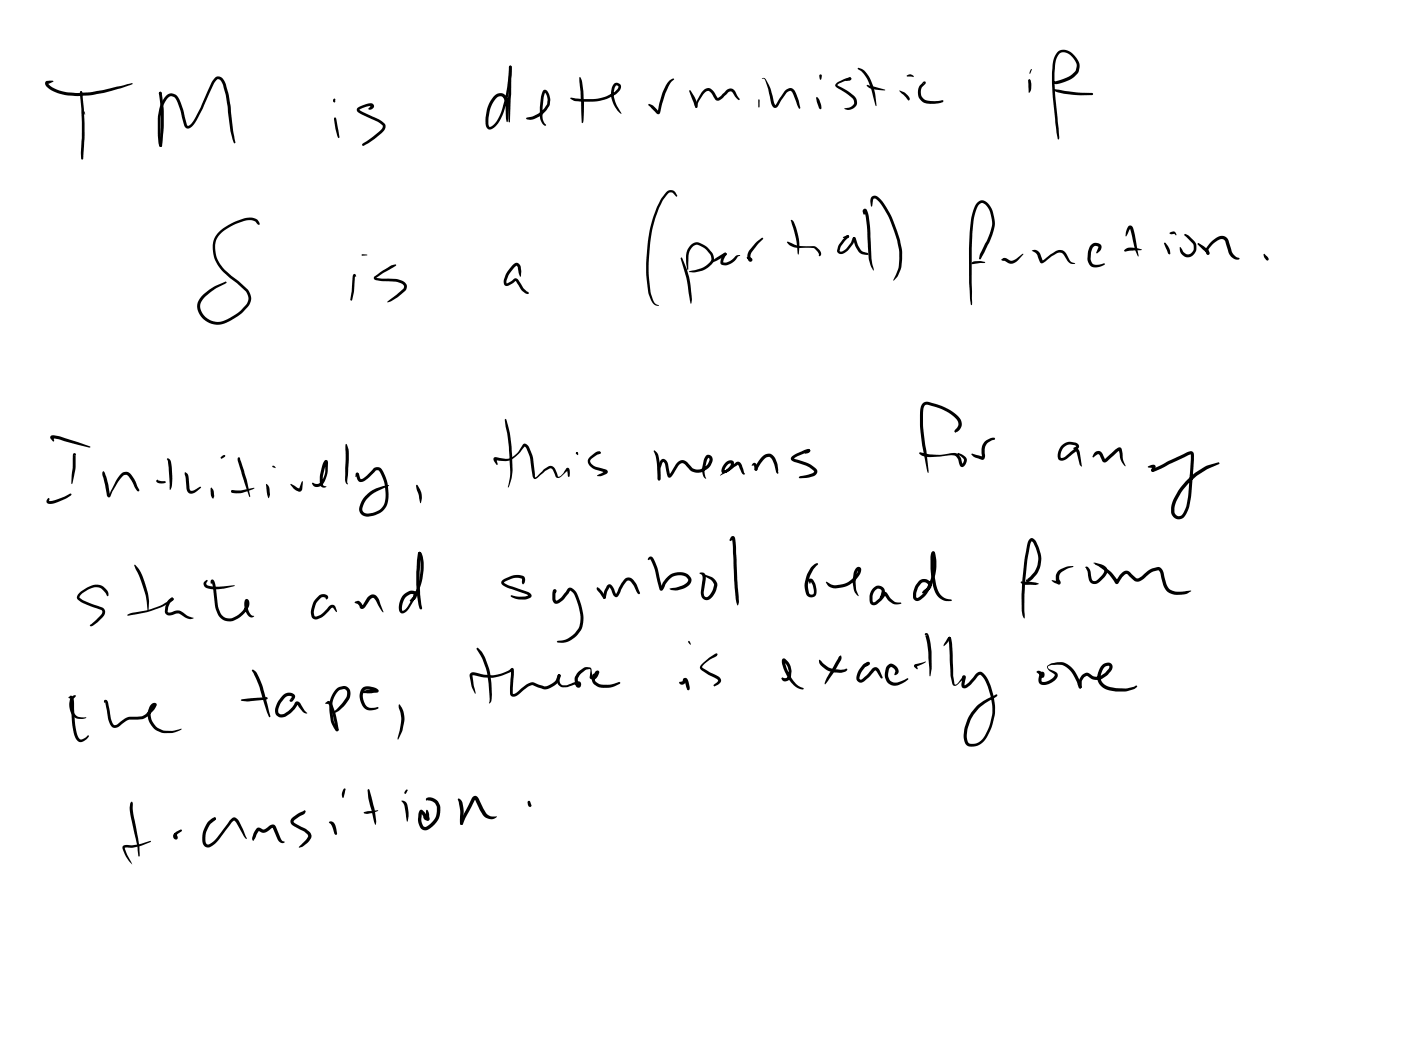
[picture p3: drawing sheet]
<svg xmlns="http://www.w3.org/2000/svg" width="108mm" height="81mm" viewBox="0 0 108 81" stroke-linecap="round" stroke-linejoin="round" font-family="sans-serif">
<g fill="#000">
<path d="M6.5 8.6v.1z" fill-rule="evenodd"/>
<path d="M6.5 8.6v.2z" fill-rule="evenodd"/>
<path d="M44.5 34.8v.1v.1l-.1-.1z" fill-rule="evenodd"/>
<path d="M44.4 34.9l.1-.1v.2z" fill-rule="evenodd"/>
<path d="M44.4 34.9h.1v.2l-.1-.1z" fill-rule="evenodd"/>
</g>
<g fill="#000">
<path d="M3.5 6.3h.6l-.4 .1a2.51 2.51 0 0 0 1.9 .7h.8a17 17 0 0 0 3.8-.7v.1a13 13 0 0 1-4.2 .9 3.2 3.2 0 0 1-2.5-.8zM6.2 7l.1 .1v.5l-.1-.4zM6.2 7l.1 .1 .2 2.3v1.3l-.1 1.5-.1 .1v-.1l-.1-.4 .1-2.4zM12.3 7.1l.2 .1-.2 .1zM12.8 7.4a.66 .66 0 0 1 .7-.1 .66 .66 0 0 1 .4 .5l.6 1.9a1.3 1.3 0 0 0 .7-.8l1.1-2.6a.5 .5 0 0 1 .7-.4l.2 .2a4.8 4.8 0 0 1 .6 2.1l.3 2.8v.1l-.3-1-.4-2.8-.2-.8-.3-.4h-.2l-.2 .3-1.2 2.5a1.28 1.28 0 0 1-.8 1l-.3-.2-.5-1.8a.54 .54 0 0 0-.5-.5 1.24 1.24 0 0 0-.7 1l-.1 .6v1.4l.1 .8a.19 .19 0 0 1-.3 0 .19 .19 0 0 1 0-.2v-.1a6.3 6.3 0 0 1 .1-2.8zM12.3 7.1h.1v.2h-.1zM12.3 7.1l.2 .1a14 14 0 0 1 0 4l-.1 .1h-.1v-.3a14.1 14.1 0 0 0-.1-3.8zM16.9 17.9a4.2 4.2 0 0 1 2.5-1.1 .51 .51 0 0 1 .6 .5l-.4-.3a1.2 1.2 0 0 0-.9 .1 3.1 3.1 0 0 0-2 1.3 2.3 2.3 0 0 0 .8 2.6l1.6 1.3a.98 .98 0 0 1 0 1.4 3.2 3.2 0 0 1-2.6 1.3 1.32 1.32 0 0 1-1.2-.9 1.32 1.32 0 0 1 .4-1.4 4.8 4.8 0 0 1 1.7-1l.1 .1a5.3 5.3 0 0 0-2 1.4 1.26 1.26 0 0 0 1.5 1.6 3.1 3.1 0 0 0 2.1-1.8l-.1-.5-1-.9a3.6 3.6 0 0 1-1.5-1.8 1.85 1.85 0 0 1 .4-1.9zM25.7 7.6l.1 .1v.2l-.1-.1zM25.8 9.1v-.1l.1 .2 .3 1.4h-.1l-.3-.7zM27.9 19.6h.4l-.4 .1zM27.5 8.3l.4-.2a.7 .7 0 0 1 .9 0 .27 .27 0 0 1-.1 .3 .27 .27 0 0 1-.3 0l.2-.3-.9 .4 1.5 .7a.6 .6 0 0 1 .5 .7l-.2 .3-.6 .5-.9 .5h-.1v-.1l1.4-1.1 .2-.3-.4-.3-1.5-.7-.1-.2z"/>
<path d="M39.2 5.1l.2 .1-.1 1.4a5.5 5.5 0 0 1-1.2 3.2 .39 .39 0 0 1-.5 .2 .39 .39 0 0 1-.2-.5 2.76 2.76 0 0 1 .8-2.2l.5-.1 .4 .3a2.78 2.78 0 0 1 0 1.9l-.1-.2-.1-1.3-.3-.5a.49 .49 0 0 0-.5 .3l-.1 .3a3.3 3.3 0 0 0-.4 1.5l.2 .3a2 2 0 0 0 1-1.7l.3-1.5zM39.2 5.1h.2v.1l-.2 4.2-.1-1.8zM41.9 7h.2l.2 .3 .1 .4-.1 .4a2.03 2.03 0 0 1-1.5 1.1l-.3-.1 .6-.1a1.99 1.99 0 0 0 1.1-1l-.1-.6-.1-.3v.1a4.2 4.2 0 0 0-.2 1.9l.3 .5-.1 .1-.2-.2-.2-.6a4 4 0 0 1 .2-1.8zM44 7.5l1.4 .1a2.85 2.85 0 0 0 2.2-.7v-.3h-.1l-.1 .1a2.1 2.1 0 0 0 .5 2v.1a1.73 1.73 0 0 1-.6-2.3l.2-.1h.2a.38 .38 0 0 1-.1 .7l-.1 .1a3.4 3.4 0 0 1-2.1 .6h-1.1l-.3-.2zM44.6 6h.1a8.6 8.6 0 0 1 .3 3.3l-.1 .2zM51.6 6.2l.3-.2v.1l-.2 .3-.4 .7-.4 1.5a.18 .18 0 0 1-.1 .2 .18 .18 0 0 1-.2-.1l-.7-.6 .1-.1 .3 .1 .4 .5 .3-1.4zM51.3 14.8l.3-.1h.3l.3 .4-.1 .1-.3-.4-.3 .1a3.3 3.3 0 0 0-.8 1.5 13.5 13.5 0 0 0-.6 6.1l.3 .8 .4 .2a.34 .34 0 0 1-.5-.2 4 4 0 0 1-.5-2 11 11 0 0 1 1.1-6zM52.5 19.8l.4 .9a6.7 6.7 0 0 1 .3 2.7l-.3-2-.5-1.5zM53.1 7h.1l.3 .5 .2 .4v.4h-.1zM54.2 7a.55 .55 0 0 1 .6-.2 .55 .55 0 0 1 .3 .5l.2 .3 .4-.4a.66 .66 0 0 1 .7-.4l.6 .8-.1 .1-.6-.7-.8 .7-.3 .1-.4-.6-.3-.2-.3 .3-.4 .6-.1 .4h-.1l.1-.5zM55.8 19.5h.2v.2l-.2-.1zM55.8 19.5h.1l.1 .1-.3 .6h.1a1.28 1.28 0 0 0 .9-.5h.3l-.1 .1a1.33 1.33 0 0 1-1 .6 .33 .33 0 0 1-.4-.1 .33 .33 0 0 1 .1-.4z"/>
<path d="M58.2 18.7l.5-.4 .1 .1-.9 1-.1 .3 .1 .3h-.1l-.3-.2a.25 .25 0 0 1 .4 0 .25 .25 0 0 1 0 .3 .3 .3 0 0 1-.3-.1 .3 .3 0 0 1 0-.3l.1-.4zM58.5 7.6v.7zM58.7 6h.2l.1 .1a4.3 4.3 0 0 1 .6 1.8l.1 .2 .7-1 .3-.3a.37 .37 0 0 1 .6 .2l.2 .7 .2 .6-.1 .1-.5-1.3-.2-.1-.3 .2-.6 .9a.3 .3 0 0 1-.4 .2 .3 .3 0 0 1-.2-.4l-.4-1.7-.1-.1zM60.6 18.7l.1-.1 .9 .4h1.2l.3 .2a.29 .29 0 0 1 .2 .3 .29 .29 0 0 1-.2 .3l-.1-.4-.3-.3h-.5a1.45 1.45 0 0 1-1.6-.4zM61 16.9a3.2 3.2 0 0 1 .6 2.1l-.1 .6-.1-1.1-.5-1.5zM62.9 7.5h.1l.1 .2 .2 .6-.1 .1h-.1zM63.2 5.8h.1l-.1 .4zM65 18.3l.3-.2 .1 .1-.1 .1h-.3zM65.2 6.1l.3-.1 .1 .1-.1 .1h-.3zM65.3 18.1l.1 .1v.1h-.2zM65 18.4l.3-.2h.1v.1l-.6 .7-.1 .3 .1 .1 .4-.3 .4-.4 .1-.4h.1l.1 .1-.2 .4-.4 .5-.3 .2-.3 .1-.2-.2 .1-.3zM64.5 6.4l.6-.3a.23 .23 0 0 1 .3-.1 .23 .23 0 0 1 .2 .1l-.5 .2-.6 .3 .7 .4a1.12 1.12 0 0 1 .8 1 .65 .65 0 0 1-.9 .3 .82 .82 0 0 0 .7-.3l-.1-.4-1-.7a.26 .26 0 0 1-.3-.2 .26 .26 0 0 1 .1-.3z"/>
<path d="M65.8 18.3h.1v.2l-.2-.1zM65.7 18.3h.2l.5 1 .5 .2v.1h-.4l-.3-.2-.3-.5zM66.1 5.2a2.09 2.09 0 0 1 1.3 1.8l.1 1.2-.2-.7a3 3 0 0 0-1.2-2.2zM66.5 16.1l.3 .1 .1 .5 .3 3.2 .1 .9-.2-.2a3.3 3.3 0 0 1-.2-1.6l-.1-1.5-.2-1.2h.1l-.1 .3-.1-.3zM66.8 6.5l1.4 .4a1.81 1.81 0 0 1-1.4-.3zM67.2 15.2l.2-.1a.78 .78 0 0 1 .7 .5 9.7 9.7 0 0 1 1.4 3.8 2.49 2.49 0 0 1-.6 2.2h-.1a3.2 3.2 0 0 0 .5-2.3l-.1-.2a7.2 7.2 0 0 0-1.7-3.7l-.2-.1-.1 .6-.1-.4zM69.3 7a1.18 1.18 0 0 1 .8 .5l-.1 .2zM69.9 5.8l.2-.1 .3 .2h-.5zM71.1 6.3a.13 .13 0 0 1 .2 0 .13 .13 0 0 1 0 .2l-.3 .4a.64 .64 0 0 0 .5 .9l1.1-.1 .1 .1a1.54 1.54 0 0 1-1.7 0 .97 .97 0 0 1-.1-1.2l.2-.3 .1 .1zM75.3 15.6a.61 .61 0 0 1 1 .3 2.74 2.74 0 0 1-.2 3l-.6 1.1-.1-.1 .1-.3 .5-.9a2.32 2.32 0 0 0-.2-3l-.2-.1a.89 .89 0 0 0-.5 .9l-.2 2.3v4.7l-.2-1.7v-3.6a4.6 4.6 0 0 1 .6-2.6zM77.2 20l.2-.1 .6 .2 .8-.5-.5 .6a.67 .67 0 0 1-.9-.1h-.2zM79.4 5.3l.1 .1-.1 .3z"/>
<path d="M79.2 6.1h.1l.1 .1 .1 .3-.1 .4-.1 .3zM79.5 19.3a.48 .48 0 0 1 .7 .4l.1 .4 .7-.5a.94 .94 0 0 1 .8-.3l.3 .2 .4 .6 .3 .2h-.4l-.5-.7-.2-.1h-.3l-.7 .5a.34 .34 0 0 1-.6 .2l-.2-.6zM81.5 4a1.01 1.01 0 0 1 1.5 .5 1.07 1.07 0 0 1-.7 1.7l-.8 .3-.4-.2 .3-.1a2.13 2.13 0 0 0 1.5-.8v-.2a1.03 1.03 0 0 0-1.2-1.1h-.1a2.35 2.35 0 0 0-.3 1.7v1.7l.3 3.1-.1 .2-.1-.5-.3-2.8v-1.7a2.73 2.73 0 0 1 .4-1.8zM81.2 6.9l1.7 .2 1.2 .1h.1l-.1 .1h-.9l-1.1-.1-.7-.1-.2-.1zM84.1 18.9a.42 .42 0 0 1 .5-.2 .42 .42 0 0 1 .2 .6l-.3 .2 .1-.5h-.3a.69 .69 0 0 0-.2 .6l-.1 .4 .2 .3a.66 .66 0 0 0 .8 0h.1a.78 .78 0 0 1-1.2 .1l-.1-.4v-.5zM86.6 19.3l.5-.2 .9 .1-1.3 .2zM86.9 17.4a.22 .22 0 0 1 .3 0 .22 .22 0 0 1 .1 .2l.4 2.2-.2-.6-.4-1.6-.4 .6zM89.7 18.7h.1l.2 .3 .2 .3-.1 .3-.1-.1zM90.2 17.9l.3-.1 .2 .3-.5-.1zM91.2 18.1l.1-.1 .3 .2 .6 .6a.8 .8 0 0 1-.2 .8 .61 .61 0 0 1-.7 .2 .61 .61 0 0 1-.4-.6v-.2l.3 .4 .3 .2 .3-.1 .2-.3-.1-.4zM92.3 18.8l.1-.1 .6 .5a.21 .21 0 0 1 .2 .2 .21 .21 0 0 1-.2 .2l-.1-.2a1.55 1.55 0 0 1 1.4-1.2l.3 .2 .3 .8a.96 .96 0 0 0 .6 .7 .68 .68 0 0 1-.9-.6l-.3-.8a.51 .51 0 0 0-.6 .1l-.5 .5-.1 .4h-.1zM97.4 19.6l.2 .1a.19 .19 0 0 1 .1 .2 .19 .19 0 0 1-.1 .2l-.2-.2z"/>
<path d="M3.7 38.4h.1v.2h.2l1.5-.5v.1l-.4 .2-.7 .3a.54 .54 0 0 1-.8 0zM3.9 33.6l.2-.1 .5 .1 2.4 .8-.2 .1-2.7-.7v-.1l.1 .3h-.1l-.2-.2zM5.7 34.9h.1l.1 .1-.2 .1h.1v.9l-.3 1.3zM8 36.3l.3 1 .1 .7v.2l.5-1.1a.94 .94 0 0 1 .8-.7h.2a2.81 2.81 0 0 1 .8 1.3v.1l-.1 .1-.7-1.2-.2-.1a.87 .87 0 0 0-.6 .6l-.5 .9a.2 .2 0 0 1-.3 .2 .2 .2 0 0 1-.1-.3l-.3-1.5zM12 37h.1l.1 .1v-.1l.5 .1h.1l-.5 .1h-.2zM12.9 35.3l.3 .3v.6a2.73 2.73 0 0 1-.1 1.5l-.1-1.7-.1-.6zM14.3 36.4l.2 .2 .2 1.2h.3l.4-.3 .1 .1-.4 .3a.4 .4 0 0 1-.5 .1 .4 .4 0 0 1-.2-.4zM16.2 37.6h.1l.2 .2v.5a.12 .12 0 0 1-.1 .1 .12 .12 0 0 1-.1-.1zM17 35.2l.3-.1h.1l-.3 .2zM17.8 37.8h.8l1-.2-.9 .4h-.5a.23 .23 0 0 1-.4-.2zM17.9 37.8l.1 .1-.1 .1-.1-.1zM18.3 35.3h.2l.3 1 .4 2-.9-2.7z"/>
<path d="M20.5 37.3l.3 .3v.5l-.1 .3-.1-.5zM21 35.9l.2 .2-.2-.1zM22.4 37.3l.7 .4 .2-.6v.7l-.2 .1-.3-.1zM25 35.5l.2-.1 .1 .3a1.83 1.83 0 0 1-.7 1.8h-.4l-.2-.3h.1l.4 .1a.63 .63 0 0 0 .5-.6l.1-.4-.1-.7 .2 .1-.3 .9v.7v.1l.2 .1a.11 .11 0 0 1-.1 .1 .11 .11 0 0 1-.1 0l-.2-.2-.1-.7 .2-.8zM26.7 34.2a3.4 3.4 0 0 1 .1 2v1a.09 .09 0 0 1-.1 .1 .09 .09 0 0 1-.1-.1zM27.2 21.2h.2v.1h-.1h.1l-.1 .1a4 4 0 0 1-.2 1.8l-.1-.1zM27.4 36.4l.2 .1-.2 .2zM27.4 36.5h.2l.2 .4a.86 .86 0 0 0 .6-.4l.3-.3a.48 .48 0 0 1 .5-.2 .48 .48 0 0 1 .4 .4 2.84 2.84 0 0 1 0 2.9 1.46 1.46 0 0 1-1.8 .3l-.1-.2a1.8 1.8 0 0 1 1.3-1.8l.5-.1 .5-.1a4.3 4.3 0 0 0-1.8 1.1l-.3 .7 .1 .2 .1 .1a1.32 1.32 0 0 0 1.6-1.6 3.1 3.1 0 0 0-.5-1.6l-.2-.1-.1 .2a1.74 1.74 0 0 1-1.1 .7l-.3-.1zM28.9 21.3l1.2-.8 .4-.1v.1l-1.5 .9 1.5 .1a.72 .72 0 0 1 .8 .6v.3a2.81 2.81 0 0 1-1.4 .9v-.1l1.2-1v-.2l-.2-.2-.4-.1-1.6-.1-.1-.1zM32.1 37.3l.3 .4a1.38 1.38 0 0 1 0 1l-.3-1v-.3zM38.1 35.3l.9 .1a1.62 1.62 0 0 0 1.3-1.1 .33 .33 0 0 1 .3-.1 .33 .33 0 0 1 .2 .3 6.2 6.2 0 0 1 .4 2.3l.2-.1 .5-.6 .5-.2 .3 .1 .3 .7h.2l.4-.5a.16 .16 0 0 1 .2-.2 .16 .16 0 0 1 .1 .2l-.1 .6-.1-.6h.1l-.6 .5-.2 .1h-.2l-.2-.6-.2-.1-.4 .2-.5 .4a.26 .26 0 0 1-.3 .2 .26 .26 0 0 1-.2-.3 4.5 4.5 0 0 0-.5-2.1v-.1l-.1 .1a2.01 2.01 0 0 1-1.5 1h-.7l.1-.1 .1 .4h-.1l-.3-.3zM38.9 32.3h.1l.3 1 .2 1.8v1.3l-.1 .4-.2 .8 .1-1.3-.1-2z"/>
<path d="M39.5 20.4a.34 .34 0 0 1 .4-.1 .34 .34 0 0 1 .2 .4v.6l-.2-.7-.1-.1-.2 .1a1.74 1.74 0 0 0-.6 1.2l.6-.3h.2l.9 1.1h-.2l-.3-.2-.5-.8-.4 .3a.32 .32 0 0 1-.4 .1 .32 .32 0 0 1-.1-.5l.2-.5zM46.1 34.8l.2 .1-.1 .1-.1-.1zM45.5 35.2l.4-.4h.3l.1 .2h-.2l-.5 .3-.1 .3 .3 .3 .9 .3a.19 .19 0 0 1 .1 .2 .19 .19 0 0 1-.1 .1l-.4 .2h-.3l.6-.4v.1l-.9-.3a.53 .53 0 0 1-.2-.9zM50.4 34.7a1.2 1.2 0 0 1 .4 1.2l.1 1-.1 .1-.1-.1-.1-1.2-.2-.9zM50.9 35.4a.37 .37 0 0 1 .5 .1 .37 .37 0 0 1 .1 .4l.1 .7 .5-.8a.55 .55 0 0 1 .5-.3 .55 .55 0 0 1 .5 .2l.3 .4 .3 .1a1 1 0 0 0 .8-.4l.2-.3-.1-.2-.1 .2a1.66 1.66 0 0 0-.2 1.2l.1 .2a.71 .71 0 0 1-.3-.9l.1-.6 .3-.3 .1-.1 .2 .2 .1 .4a1.29 1.29 0 0 1-.8 .8h-.4l-.4-.1-.7-.6-.3 .2-.4 .6a.28 .28 0 0 1-.1 .3 .28 .28 0 0 1-.4-.1l-.2-.9-.1-.2-.2 .5v.8l-.1 .1-.1-.1v-.9zM53.2 18.9l.1-.1a.8 .8 0 0 1 1.1 .2l.5 .6a.67 .67 0 0 1-.1 .8 1.91 1.91 0 0 1-1.3 .6l-.4-.1 1.1-.3 .5-.4a.48 .48 0 0 0 0-.6 1.68 1.68 0 0 0-.9-.7h-.1a.95 .95 0 0 0-.7 .9v1l-.1-.5a1.6 1.6 0 0 1 .3-1.4zM54.8 20.2l1-.7h.2v.2l-.6 .3-.6 .3zM55.9 35.6l.4-.1a.35 .35 0 0 1 .3 .3 .35 .35 0 0 1-.3 .3l-.8 .5 .7-.6 .1-.3-.2 .1-.1 .1-.2 .4v-.1a1.44 1.44 0 0 0 .9-.5v-.1a.37 .37 0 0 1 .5 .4l.2 .5-.1 .1a.89 .89 0 0 1-.4-.7v-.1l-.3 .2a.95 .95 0 0 1-1 .4v-.3zM58 35.7h.1h.1l.2 .4a.1 .1 0 0 1 0 .1 .1 .1 0 0 1-.2 0 .1 .1 0 0 1 0-.1h-.1v-.2h-.2zM58.7 35.2a.58 .58 0 0 1 .6-.2 .58 .58 0 0 1 .4 .3l.2 .5 .1 .6a.11 .11 0 0 1-.2 0 .11 .11 0 0 1 0-.1l-.3-.9-.2-.2a.79 .79 0 0 0-.7 .5l-.4 .6a.26 .26 0 0 1 0-.4zM62.2 34.6h.2v.2l-.4 .2v-.1zM61 35.2l1-.5 .4-.1v.2h-.2h.1l-.8 .4-.4 .2 1.4 .4 .4 .4v.3l-.2 .2-1.1 .1v-.1l1-.2 .1-.2-.5-.4-.8-.3a.31 .31 0 0 1-.4-.1 .31 .31 0 0 1 0-.3z"/>
<path d="M70.9 34.8l.2 .1a5.5 5.5 0 0 0 2.5 0 .74 .74 0 0 1 .5 .6l.1 .3 .1-.4-.5-.4v-.1l.6 .3a.47 .47 0 0 1-.4 .8l-.2-.6a.48 .48 0 0 0-.5-.3h-.3a3.4 3.4 0 0 1-2 0l-.2-.2zM71.1 31.1l.1-.1a3.8 3.8 0 0 1 2.9 1.4 .67 .67 0 0 1-.2 .8l-.3 .2-.1-.1 .3-.5a.78 .78 0 0 0-.4-.8 3.9 3.9 0 0 0-2.1-.8l-.1 .1a4.3 4.3 0 0 0 0 2.3l.3 2.8-.5-2.8a5.1 5.1 0 0 1 0-2.5zM74.9 20.3l.1-.2h.5l.4 .1-1 .2zM74.8 35l.1-.1 .8 .3h-.1l.1-.1a1.09 1.09 0 0 1 .3-1.2l.3-.1a.17 .17 0 0 1 .2-.1 .17 .17 0 0 1 .2 .2l-.6 .2a1.3 1.3 0 0 0-.2 1.1l-.1 .2h-.2l-.6-.2zM81.8 34.3a.96 .96 0 0 1 1.1-.2l.2 .2a.24 .24 0 0 1 0 .2 .24 .24 0 0 1-.3 .1l-.1-.1 .2-.1-.3-.1a.82 .82 0 0 0-.9 1l.3-.1 .7-.6h.3l.2 .2 .2 1.1-.2-.1-.3-1-.8 .6a.39 .39 0 0 1-.5 0 .39 .39 0 0 1-.1-.5zM84.3 34.9l.3-.2a.41 .41 0 0 1 .4 .4l.1 .3 .8-.8a.27 .27 0 0 1 .3-.1 .27 .27 0 0 1 .2 .1l.1 .9 .2 .4a.68 .68 0 0 1-.4-.7l-.1-.5h.1l-.9 .8a.26 .26 0 0 1-.3 .1 .26 .26 0 0 1-.2-.2l-.2-.4-.5 .3v-.1zM88.5 35.9l.2-.1a.25 .25 0 0 1 .3 .1 .25 .25 0 0 1-.1 .4v-.1v.1h-.2l.1-.3 .1 .1-.4-.1zM88.7 36.2l2.8-1.3a.31 .31 0 0 1 .3-.1 .31 .31 0 0 1 .2 .3l-.2 3.1-.2 .9a1.03 1.03 0 0 1-.7 .9 .61 .61 0 0 1-.7-.6l.1-.7a5.1 5.1 0 0 1 1.7-2.2 4 4 0 0 1 1.9-.9v.2a5.6 5.6 0 0 0-3.3 2.8l-.1 .5v.4l.2 .2 .2 .1a1.1 1.1 0 0 0 .5-.9l.2-.7 .2-3.2-2.9 1.3-.1 .1zM5.3 53.7l.1-.1a.24 .24 0 0 1 .3 .3l.1 1.9 .2 .9 .2 .3 .6-.3a.32 .32 0 0 1-.3 .4l-.2 .1a.51 .51 0 0 1-.6-.5l-.1-.8-.2-2.1h.1h-.2zM5.5 53.7l.2-.1h.2l-.3 .3a1.04 1.04 0 0 0 .5 1.3l.5 .1-.5 .1a1.15 1.15 0 0 1-.6-1.7zM8 54l.2-.1 .1 .2 .2 1.3 .3 .5 .2-.1 .9-.5 1.2-.2 .6-.5 .2-.3v.1l-.2 .2a1.22 1.22 0 0 0 .5 1.5l.5 .2h.6l.7-.1-.7 .3h-.9a1.51 1.51 0 0 1-1-1.5l.1-.5a.3 .3 0 0 1 .2-.3 .3 .3 0 0 1 .4 .1l-.3 .4-.6 .6-.2 .1-1.1 .1-.6 .4a.51 .51 0 0 1-.6 .2 .51 .51 0 0 1-.3-.6l-.3-1.4h-.1zM6.1 45.7l.1-.1a1.55 1.55 0 0 1 1.7-.5 .7 .7 0 0 1 .4 .9l-.3-.5a.91 .91 0 0 0-1.4 0l-.3 .3-.2 .2a2.97 2.97 0 0 0 1.4 .7l.5 .2 .1 .4-.6 .7-.5 .3-.1-.1 .1-.1 .9-.9-.1-.2-.4-.1a2.31 2.31 0 0 1-1.5-.8z"/>
<path d="M9.8 47.3l1.5-.3a3.9 3.9 0 0 0 1.9-.9v.1l.1-.2 .1 .2-.4 .3-.7 .3-1 .4-1.4 .3zM10.3 43.6l.1-.1a4.6 4.6 0 0 1 1.1 2.8l-.1 .8-.2-1.3-.4-1.3zM13 46.2l.2-.2 .2 .2-.3 .2-.1 .4-.1 .3 .2 .1a.91 .91 0 0 1 .8-.1l.5 .3 .5 .2-.4 .1-.8-.4-.6 .1h-.3l-.1-.3v-.3zM15.8 44.8l.1-.1h.1l-.1 .3a.45 .45 0 0 0 .6 .2l1.6-.1-1.3 .3a1.1 1.1 0 0 1-1.1-.2v-.2zM16.3 44.7h.2l.1 .3 .2 1.5a1 1 0 0 0 .8 1.1 1.54 1.54 0 0 0 1.4-1.2l.1-.1a1.26 1.26 0 0 0 .2 1.1l.3 .1-.2 .1a.52 .52 0 0 1-.5-.5l-.1-.8a.23 .23 0 0 1 .4-.1 .23 .23 0 0 1 0 .4v.1a1.72 1.72 0 0 1-1.9 1.1 1.37 1.37 0 0 1-.7-1.2l-.3-1.8h.1l-.1 .2zM18.6 53.9l1.9-.2 .1 .1-.1 .1-1.4 .2-.5-.1zM19.4 51.7l.1-.1a3.5 3.5 0 0 1 .9 2l.4 1.6v.1l-.2-.4-.6-2zM21.8 53.6a.51 .51 0 0 1 .5-.3 .51 .51 0 0 1 .4 .4v.1a.23 .23 0 0 1-.1 .2 .23 .23 0 0 1-.3 0l.1-.1h.1h-.1l.1-.2-.1-.1a.51 .51 0 0 0-.6 .3l-.3 .7v.4h.3l.4-.2 .7-.8 .2 .2 .6 .8-.4-.1-.4-.6-.2 .3a1.3 1.3 0 0 1-1.1 .7l-.3-.2a1.38 1.38 0 0 1 .5-1.5zM25.1 54.2v-.1a.31 .31 0 0 1 .4 0 .31 .31 0 0 1 .2 .3l.4 1.7v.2h-.1l-.1-.1-.3-1.1-.3-.9zM24.5 45.9l.2-.1a.32 .32 0 0 1 .4 0 .32 .32 0 0 1 .1 .4l-.1-.2h-.3a1.38 1.38 0 0 0-.6 1.5h.2l.3-.1 .9-.8 .2 .1 .2 .4-.4-.3-.8 .7-.5 .2a.6 .6 0 0 1-.3-.9l.2-.5zM25.9 53.1l.1-.1a.63 .63 0 0 1 .9 0 .63 .63 0 0 1 0 .9 2.11 2.11 0 0 1-1.1 1.1l-.1-.2 .6-.5 .4-.6v-.4l-.2-.2a1.24 1.24 0 0 0-.9 1.5 2.23 2.23 0 0 0 .4 1.5v.2h-.1a2.79 2.79 0 0 1-.1-3.1zM25.9 56.2h.2l-.1 .1h-.1z"/>
<path d="M27.3 46.4l.4-.1 .2 .2v.2l.5-.7 .2-.2h.3l.3 .4 .4 1-.2-.2-.6-.9-.3 .1-.4 .6-.2 .1h-.1l-.2-.4zM27.9 53l.2-.1h.4a.57 .57 0 0 1 .7 .4l-.6 .1h-.6a.71 .71 0 0 1 .6-.3h.4v.2l-.5-.2-.4 .1-.1 .2v.3l.1 .5 .2 .3h.3h.5h.1l-.4 .2a.85 .85 0 0 1-1.1-.9v-.4zM30.7 54.3h.1a1.74 1.74 0 0 1 .3 1.7l-.1 .4-.3 .6 .2-1.1a3.5 3.5 0 0 0-.2-1.6zM32.2 42.6a.36 .36 0 0 1 .4 .4 5.1 5.1 0 0 1-1.4 4.2l-.2 .1-.2-.2a1.13 1.13 0 0 1 1.2-1.5l.1 .2v.2l-.2 .2-.3 .2v-.1l.3-.4v-.1h-.3a.9 .9 0 0 0-.5 1.3v-.1a4.9 4.9 0 0 0 1.2-4zM32.2 42.6h.2v.1a15.7 15.7 0 0 0 .1 4.2l-.1 .1a2.23 2.23 0 0 1-.3-1.5v-1.4zM36.3 51.9l.2-.1 1.4 .2a3.7 3.7 0 0 0 1.6-.5l.1 .4-.1 1.6 .3-.1 .8-.7a.59 .59 0 0 1 .6-.1l.7 .3h.2a1.03 1.03 0 0 0 .9-.8l.1-.2 .1 .2a1.29 1.29 0 0 1-1.5 1l-.7-.3-.3 .1-.6 .5a.5 .5 0 0 1-.8 .2l.1-2 .1 .1-.8 .3-.7 .2-1.6-.2 .2 1.5-.3-.7-.1-.7zM36.8 49.9l.3 .4a5.3 5.3 0 0 1 .8 2.4v1.2l-.2 .3v-1.5a5.2 5.2 0 0 0-.7-2.2l-.3-.5zM38.7 44.7h.1a1.8 1.8 0 0 1 1.5-.3l.1 .1a.48 .48 0 0 1-.1 .5l-.1-.1v-.3l-.3-.1-.4 .1-.7 .3 .4 .2 1.4 .5a.27 .27 0 0 1 .3 .2 .27 .27 0 0 1 0 .3 1.51 1.51 0 0 1-1.5-.1l-.1-.1h.1a1.96 1.96 0 0 0 1.3 0h.1h-.1l-1.4-.5a.66 .66 0 0 1-.7-.5zM42.6 45.4a.16 .16 0 0 1 .3 .1 .15 .15 0 0 1-.2 .2l-.1-.1h.1h.1l.1 .7 .4-.3 .5-.7a.52 .52 0 0 1 .7 .4 4 4 0 0 1 .3 2.8 1.75 1.75 0 0 1-1.8 1l-.1-.1h.1a1.81 1.81 0 0 0 1.6-2.6l-.4-1-.3-.3-.7 .9a.36 .36 0 0 1-.4 .1 .36 .36 0 0 1-.2-.4zM43 52h.1l.1 .1-.2 .1zM43 52l.1-.1 .1 .2-.1 .4 .2 .3h.4l.9-.3 .2 .2-.1 .2h-.3l-.1-.3a.88 .88 0 0 1 .5-1l.3-.2 .4 .1 .2 .7-.1-.1h.2l.2-.3v.1l-.2 .2v.3l.1 .1 .3 .2a2.39 2.39 0 0 0 1.5-.2l.1 .1a1.93 1.93 0 0 1-1.7 .3l-.3-.2a.54 .54 0 0 1 0-.8l.1-.1a.16 .16 0 0 1 .2-.1 .16 .16 0 0 1 .1 .2l-.3 .4h-.3l-.2-.1 .1-.6h-.3l-.5 .4-.2 .2 .1 .6h-.1l.1-.1-.9 .3-.5-.1a.67 .67 0 0 1-.2-.9zM46 45.3h.1l.3 .3 .3 .4-.1 .1h-.1l-.5-.7z"/>
<path d="M46.8 45.1a.33 .33 0 0 1 .4 0 .33 .33 0 0 1 .1 .3l.2 .4h-.1l.5-.8 .4-.5a.47 .47 0 0 1 .5 .2l.3 .4 .2 .7-.2-.1-.3-.6-.3-.4-.2 .1-.4 .7a.45 .45 0 0 1-.5 .5l-.4-.8-.3 .9h-.2l.1-.5zM46.5 46l.1-.1v.2h-.1zM50 42.9a.26 .26 0 0 1 .3 0 .26 .26 0 0 1 .1 .3l.3 .6 .3 1.5h-.1l.2-.4a1.27 1.27 0 0 1 2.2-.3 .49 .49 0 0 1-.2 .5 1.67 1.67 0 0 1-1.4 .3l-.1-.1h.1a2.05 2.05 0 0 0 1.2-.4l.1-.2v-.1l-.2-.2-.3-.1a1.43 1.43 0 0 0-1.4 1.2h-.1l-.2-.1-.4-1.7-.3-.6-.1 .1-.1-.1zM52.3 52.6l.3-.1 .1-.2a.19 .19 0 0 1 .2 .1 .19 .19 0 0 1-.1 .3h-.1a.26 .26 0 0 1-.4-.1zM52.7 52.3l.1-.1 .2 .1 .1 .6a.14 .14 0 0 1 0 .2 .14 .14 0 0 1-.2 0l-.2-.6h.1h-.1l-.1-.1zM53 49.4h.1l.1 .3zM53.9 44.1h.3l.2 .3-.2 1.3 .1 .2 .1 .1h.1l.3-.3 .2-.7-.2-.3-.6-.4h.1l.5 .1a.68 .68 0 0 1 .5 .8l-.1 .3a.88 .88 0 0 1-.8 .7l-.3-.1-.1-.3 .1-1.3v-.2l-.2-.1zM54.1 51.1l1-.7a.12 .12 0 0 1 .2 0 .12 .12 0 0 1-.1 .2h-.1a2.05 2.05 0 0 0-1 .8l.6 .4 .7 .3 .1 .3a.35 .35 0 0 1-.2 .4l-.3 .1v-.1l.3-.3v-.2l-1.3-.7-.1-.2zM56.3 41.4h.3l.1 .4 .2 4.6-.1 .3-.1-.6-.1-1.4-.2-3.2h.1l-.2 .2a.19 .19 0 0 1-.1-.2 .19 .19 0 0 1 .1-.1zM60.3 50.8a.63 .63 0 0 1 .6 .5l.1 .7a.41 .41 0 0 1-.3 .5 .41 .41 0 0 1-.5-.2l.1-.1h.3l.1-.1 .1-.4-.1-.3-.3-.4 .1-.1v.2a3.3 3.3 0 0 0 1.1 1.8l.3 .2a.67 .67 0 0 1-.7-.3 3.4 3.4 0 0 1-1-1.8zM62.5 43.7l.5-.3v.1l-.1 .1a2.34 2.34 0 0 0-.6 1.3v.8l.3 .1 .1-.3-.2-.7v-.1l-.1 .3-.1-.2a.2 .2 0 0 1 .2-.2 .2 .2 0 0 1 .2 .2l.2 .4v.5a.42 .42 0 0 1-.4 .3 .42 .42 0 0 1-.4-.3l-.1-.4a2.4 2.4 0 0 1 .5-1.6zM63.1 50.9l.1-.1 .2 .3a1.8 1.8 0 0 0 1.4 .5h.3a.13 .13 0 0 1 .1-.1 .13 .13 0 0 1 .1 .2 .13 .13 0 0 1-.2 .1h-.4a1.48 1.48 0 0 1-1.6-.9z"/>
<path d="M63.7 44.8l.4 .2a1.84 1.84 0 0 0 2-.9v-.2l-.2 .9 .1 .6 .2 .5-.4-.3a2.52 2.52 0 0 1 0-1.5l.1-.2a.27 .27 0 0 1 .4-.2 .27 .27 0 0 1 0 .5l-.1 .1a1.93 1.93 0 0 1-2.4 .9l-.2-.3zM64.7 50.6h.1v.3l-.6 1-.6 .8 .1-.5zM66.8 51h.1l.1 .1-.3 .3-.1-.1zM66.5 51.2l.3-.2v.1l.2-.1a.33 .33 0 0 1-.3 .4l-.4 .5-.1 .4 .1 .1 .5-.4 .4-.5 .2-.1 .3 .2 .3 .6-.1 .1-.5-.6-.7 .7a.4 .4 0 0 1-.6 .1 .4 .4 0 0 1 0-.6zM67.3 45.3a.5 .5 0 0 1 .7-.1 .5 .5 0 0 1 0 .8l-.1 .1-.1-.1 .1-.5-.1-.1h-.2l-.3 .4v.6h.1l.5-.5a.31 .31 0 0 1 .4-.3l.6 .7 .6 .2-.4 .1-.3-.1-.4-.3-.3-.4h.1l-.3 .4-.4 .4h-.3l-.2-.3a1.17 1.17 0 0 1 .3-1zM68.4 51.3a.55 .55 0 0 1 .6 0 .55 .55 0 0 1 .2 .5l-.2 .2v-.3l-.1-.2-.2-.1-.2 .1a.94 .94 0 0 0 0 .9l.4 .2a1.35 1.35 0 0 0 1-.3l.1 .1a1.39 1.39 0 0 1-1.2 .4 .97 .97 0 0 1-.4-1.5zM70.5 51.2l.8-.2-.7 .4v-.1l.1 .3-.3-.2zM71.8 42.5h.1a3.3 3.3 0 0 1-.4 3.1 .97 .97 0 0 1-.9 .7l-.1-.1a.64 .64 0 0 1-.1-.7 .87 .87 0 0 1 1-.9l.3 .2 .1 .3a.7 .7 0 0 1-.6 .6h-.1a.46 .46 0 0 1 .3-.4l.1-.2v-.1l-.2-.1h-.3a1.39 1.39 0 0 0-.4 1.1l.1 .1a3.3 3.3 0 0 0 1.2-3zM71.3 48.8h.1l.1 .1 .3 1.2v1.4l-.1 .6-.2-2-.2-1.1 .1-.1-.1 .1zM71.8 42.5h.2v.3a6.2 6.2 0 0 0 .3 2.8l.4 .4 .7 .3a1.14 1.14 0 0 1-1.5-1.1l-.2-1.4v-.9zM73.1 49.1h.1v.2l-.5 .5zM73.1 49.1a.17 .17 0 0 1 .2 0 .17 .17 0 0 1 0 .2l.1 2.8 .2 .6h.2l.3-.5a.17 .17 0 0 1 .2-.2 .17 .17 0 0 1 .1 .3l-.1 .5 .3-.2 .6-.7 .3-.1a.64 .64 0 0 1 .6 .5l.1 .2a5.5 5.5 0 0 1 .5 2.4 3.8 3.8 0 0 1-1.2 2.5 .92 .92 0 0 1-1 0l-.1-.1a3.2 3.2 0 0 1 2.3-3.7l.1-.1v.2a3.3 3.3 0 0 0-2.3 3.3l.2 .3a1.02 1.02 0 0 0 1.2-.7 3.7 3.7 0 0 0 .4-3.1l-.2-.5a1.79 1.79 0 0 0-.6-1l-.7 .8-.5 .2a.24 .24 0 0 1-.2-.3l.1-.5h.1l-.6 .6h-.2l-.1-.1-.2-.6z"/>
<path d="M78.6 44.9l.1-.1h.7l.6 .2-.2 .1h-.8zM79.3 41.5a.34 .34 0 0 1 .6 .3 2.11 2.11 0 0 1-.7 3.1l-.1-.2h.1l-.1-.1 .3-.2a1.97 1.97 0 0 0 .2-2.6l-.1-.1-.1 .1a17.2 17.2 0 0 0-.5 4v1.8a4.4 4.4 0 0 1-.2-2.1 15.9 15.9 0 0 1 .5-3.8zM79.9 51.8v-.1a.4 .4 0 0 1 .5 .4h-.1v-.1l-.1 .4 .2 .1h.4l.4-.3 .1-.2-.5-.3-.1-.3 .2-.3h.3a1.46 1.46 0 0 1 1.8 1l.2 .5 .1 .4h-.2l-.1-.4a1.76 1.76 0 0 0-1.5-1.4h-.5l-.3 .2 .1 .1 .7 .4v.3l-.3 .3a.85 .85 0 0 1-1.1 .1l-.1-.3 .1-.4a.21 .21 0 0 1 .2-.1 .21 .21 0 0 1 .2 .2 .21 .21 0 0 1-.3 .2zM81.5 44a1.86 1.86 0 0 1 1.2-.4v.1l-.5 .1-.5 .3-.1 .3v.3a.21 .21 0 0 1 .1 .3 .21 .21 0 0 1-.3 0l-.4-.3 .6 .1-.1 .1-.1-.1a.78 .78 0 0 1 .1-.8zM83.4 52a.4 .4 0 0 1 .6 0l.3 .1h.4l.5-.3 .2-.3 .1-.2-.4 .1-.2 .5a.78 .78 0 0 0 .7 1l1.1 .2 .9-.3a.2 .2 0 0 1-.2 .3l-.5 .1a2.64 2.64 0 0 1-1.6 0 1.1 1.1 0 0 1-.4-1.9 .52 .52 0 0 1 .7-.1l.1 .2-.1 .2-.3 .4-.4 .3a1.02 1.02 0 0 1-1.1-.2l-.3 .1-.1 .2-.1 .6h-.1l-.1-.1v-.4zM83.6 43.7h.2l.1 .1 .2 .9 .3 .1 .5-.5 .2-.4-.3-.2-.5-.3 .6 .1a.56 .56 0 0 1 .4 .5 .56 .56 0 0 1-.3 .5 .77 .77 0 0 1-.9 .5l-.2-.3-.1-.7zM84.4 43.4a2.51 2.51 0 0 1 1.7 1.4h-.1l.3-.5 .4-.3h.3l.6 .6h.1l1-.7a.74 .74 0 0 1 .7-.1l.2 .3 .3 1 .3 .3a1.98 1.98 0 0 0 1.5 .1l.1 .1a1.64 1.64 0 0 1-1.7 .1l-.2-.2-.2-.3-.3-1.1-.1-.2-.5 .2-.5 .3a.74 .74 0 0 1-.9 .4l-.6-.6-.3 .3-.4 .5h-.1l-.1-.1a3.6 3.6 0 0 0-1.5-1.4zM9.5 65.2l1.2-.1 .9-.3-.8 .4-.6 .1h-.6l.6 1.3-.4-.5a1.16 1.16 0 0 1-.3-.9zM10.1 61.8h.1v.1l.1 1.2a8.5 8.5 0 0 1 .4 2.9l-.2-1a10.3 10.3 0 0 1-.5-3.1zM13.4 64.2h.1a.23 .23 0 0 1 .2 .2 .23 .23 0 0 1-.2 .3l-.2-.2 .1-.2 .5-.4 .1 .1-.5 .6zM16.5 63l.1 .1-.1 .1v-.1zM16.1 63.3l.4-.3 .1 .1a1.69 1.69 0 0 0-.7 1.9l.2 .1 .4-.3 1.2-1.6a.38 .38 0 0 1 .4-.2 .38 .38 0 0 1 .3 .3l.6 1.4-1-1.5-1.1 1.4a1.03 1.03 0 0 1-1 .7 .64 .64 0 0 1-.3-.8l.1-.5z"/>
<path d="M16.5 63l.1 .1h-.2zM19.8 63.8a.35 .35 0 0 1 .4 .1l.7-.3h.2l.5 1 .2 .2a.11 .11 0 0 1 .1 .2 .1 .1 0 0 1-.2 0l-.3-.3-.4-.9-.6 .4-.5-.2-.4 .8-.1-.3zM22.5 63l1-.6 .1 .1-.1 .2-.8 .5-.1 .1 1.1 .6a.51 .51 0 0 1 .2 .7 1.54 1.54 0 0 1-.8 .7h-.1l.6-.6 .1-.3-.3-.3-.9-.6-.1-.2zM25.3 63.4a.39 .39 0 0 1 .4 0 .39 .39 0 0 1 .2 .4l.1 .4-.1 .1-.3-.7zM26.5 60.8h.1l-.2 .7-.1-.3zM28.1 62.6l1-.1-.7 .2h-.3zM28.4 60.8l.5 1.6 .1 .9-.1 .3-.5-2.1-.1-.6zM30.9 61.7a.48 .48 0 0 1 .5 .6l.1 .6-.1 .4-.2-1.2zM31.3 60.9l.1-.1v.1l-.2 .3-.1-.1zM32.8 61.5a.72 .72 0 0 1 1 .3 1.6 1.6 0 0 1-1.1 2.2 .8 .8 0 0 1-.5-1.1v-.1a.28 .28 0 0 1 .2-.4 .28 .28 0 0 1 .4 .3v.2l.2 .1h-.1l-.1 .1v-.6l.1-.1 .1 .2 .1 .3a.19 .19 0 0 1 0 .2 .19 .19 0 0 1-.2 .2l-.2-.1-.3-.6h.1v.5v.3l.1 .3h.2a1.53 1.53 0 0 0 .9-1.5l-.2-.3-.3-.2h-.3zM35.3 61.5a1.04 1.04 0 0 1 .4 1.2l-.1 .8a.21 .21 0 0 1-.2-.1 .21 .21 0 0 1 0-.2l.1-.7zM36.4 61.4a.29 .29 0 0 1 .3 0 .29 .29 0 0 1 .2 .2l.5 1a.85 .85 0 0 0 .9 .3 .72 .72 0 0 1-1.1-.1l-.6-1.2-.9 1.9h-.2l.1-.5z"/>
<path d="M40.7 61.7l.2 .1v.4a.27 .27 0 0 1-.2-.2 .27 .27 0 0 1 0-.3z"/>
<circle cx="12.4" cy="11.2" r=".11"/>
<circle cx="65.5" cy="6.1" r=".11"/>
<circle cx="17.9" cy="37.9" r=".09"/>
<circle cx="32.3" cy="42.6" r=".13"/>
<circle cx="73.2" cy="49.2" r=".11"/>
<circle cx="83.2" cy="52.9" r=".11"/>
<circle cx="35.6" cy="63.4" r=".12"/>
</g>
</svg>
